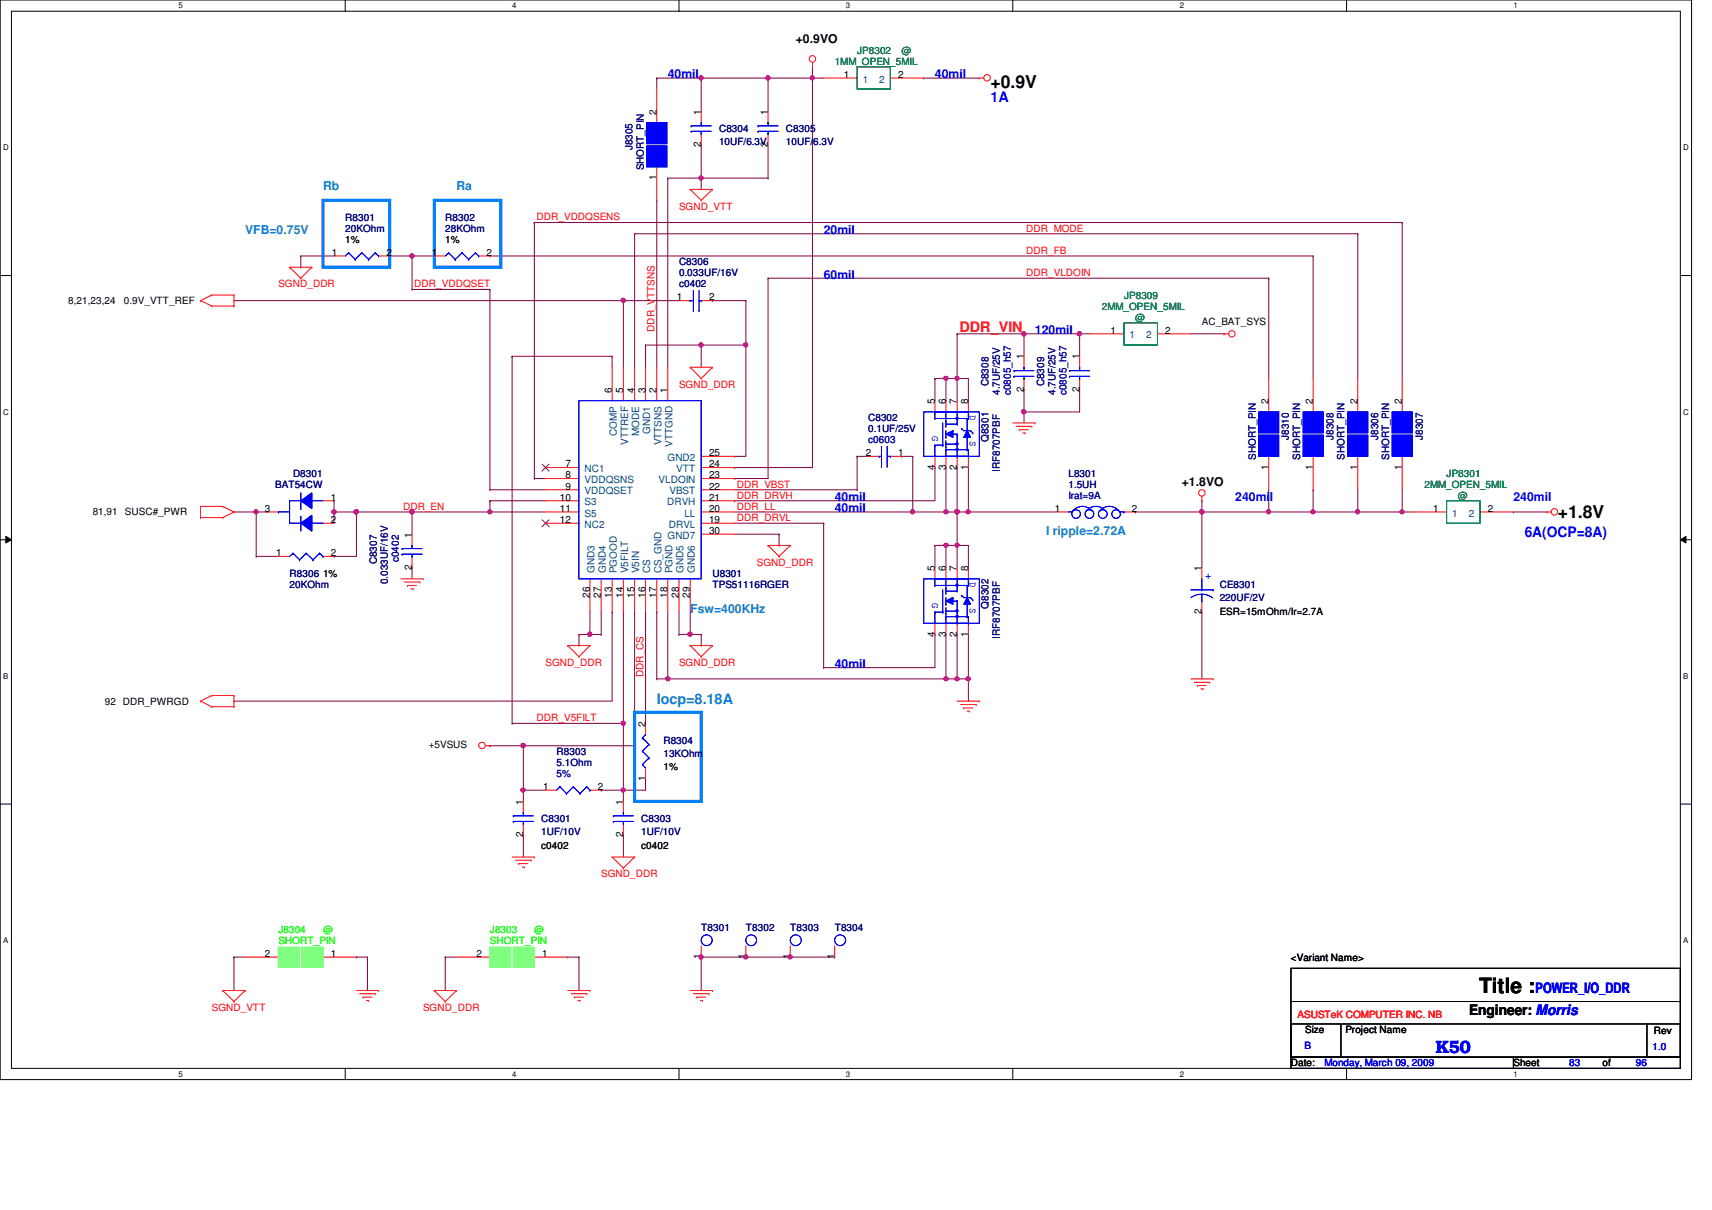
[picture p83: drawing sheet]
<svg xmlns="http://www.w3.org/2000/svg" width="297mm" height="210mm" viewBox="0 0 297 210" stroke-linecap="round" stroke-linejoin="round" font-family="sans-serif">
<defs><g id="words">
<text font-size="3.6" x="256.6" y="172.3">Title :</text>
<g font-size="3">
<text x="171.9" y="15.2">+0.9V</text>
<text x="270.3" y="89.9">+1.8V</text>
</g>
<text font-size="3" fill="#00f" x="249.1" y="182.8">K50</text>
<g font-size="2.5" fill="#00f">
<text x="171.9" y="17.8">1A</text>
<text x="264.5" y="93.1">6A(OCP=8A)</text>
<text x="266.4" y="172.2">POWER_I/O_DDR</text>
</g>
<text font-size="2.5" fill="#f00" x="166.5" y="57.5">DDR_VIN</text>
<text font-size="2.5" fill="#0080c0" x="114" y="122">Iocp=8.18A</text>
<text font-size="2.5" x="254.9" y="176.1">Engineer: Morris</text>
<g font-size="2.1">
<text x="138.1" y="7.4">+0.9VO</text>
<text x="205.1" y="84.2">+1.8VO</text>
</g>
<g font-size="2.1" fill="#00f">
<text x="115.9" y="13.6">40mil</text>
<text x="162.2" y="13.6">40mil</text>
<text x="142.9" y="40.6">20mil</text>
<text x="142.9" y="48.3">60mil</text>
<text x="179.6" y="58">120mil</text>
<text x="144.8" y="87">40mil</text>
<text x="144.8" y="88.9">40mil</text>
<text x="214.3" y="87">240mil</text>
<text x="262.6" y="87">240mil</text>
<text x="144.8" y="115.9">40mil</text>
</g>
<g font-size="2.1" fill="#0080c0">
<text x="56" y="32.9">Rb</text>
<text x="79.2" y="32.9">Ra</text>
<text x="42.5" y="40.6">VFB=0.75V</text>
<text x="181.5" y="92.8">I ripple=2.72A</text>
<text x="119.8" y="106.3">Fsw=400KHz</text>
</g>
<g font-size="1.7" fill="#008000">
<text x="144.8" y="11.3">1MM_OPEN_5MIL</text>
<text x="148.7" y="9.4">JP8302</text>
<text x="156.4" y="9.4">@</text>
<text x="191.2" y="53.8">2MM_OPEN_5MIL</text>
<text x="195" y="51.8">JP8309</text>
<text x="197" y="55.7">@</text>
<text x="251" y="82.7">JP8301</text>
<text x="247.1" y="84.6">2MM_OPEN_5MIL</text>
<text x="252.9" y="86.6">@</text>
</g>
<g font-size="1.7">
<text x="146.4" y="13.5">1</text>
<text x="155.8" y="13.5">2</text>
<text x="113.9" y="19.9" transform="rotate(-90 113.9 19.9)">2</text>
<text x="121.6" y="19.9" transform="rotate(-90 121.6 19.9)">1</text>
<text x="133.2" y="19.9" transform="rotate(-90 133.2 19.9)">1</text>
<text x="121.6" y="25.5" transform="rotate(-90 121.6 25.5)">2</text>
<text x="133.2" y="25.5" transform="rotate(-90 133.2 25.5)">2</text>
<text x="113.9" y="31.3" transform="rotate(-90 113.9 31.3)">1</text>
<text x="57.6" y="44.4">1</text>
<text x="59.9" y="42.2">1%</text>
<text x="67.1" y="44.4">2</text>
<text x="74.9" y="44.4">1</text>
<text x="77.3" y="42.2">1%</text>
<text x="84.4" y="44.4">2</text>
<text x="11.8" y="52.8">8,21,23,24</text>
<text x="21.5" y="52.8">0.9V_VTT_REF</text>
<text x="117.4" y="52.1">1</text>
<text x="123" y="52.1">2</text>
<text x="192.7" y="57.9">1</text>
<text x="202.2" y="57.9">2</text>
<text x="208.5" y="56.4">AC_BAT_SYS</text>
<text x="177.6" y="62.4" transform="rotate(-90 177.6 62.4)">1</text>
<text x="187.3" y="62.4" transform="rotate(-90 187.3 62.4)">1</text>
<text x="106.2" y="68.2" transform="rotate(-90 106.2 68.2)">6</text>
<text x="108.1" y="68.2" transform="rotate(-90 108.1 68.2)">5</text>
<text x="110.1" y="68.2" transform="rotate(-90 110.1 68.2)">4</text>
<text x="112" y="68.2" transform="rotate(-90 112 68.2)">3</text>
<text x="113.9" y="68.2" transform="rotate(-90 113.9 68.2)">2</text>
<text x="115.8" y="68.2" transform="rotate(-90 115.8 68.2)">1</text>
<text x="162.2" y="70.1" transform="rotate(-90 162.2 70.1)">5</text>
<text x="164.1" y="70.1" transform="rotate(-90 164.1 70.1)">6</text>
<text x="166" y="70.1" transform="rotate(-90 166 70.1)">7</text>
<text x="168" y="70.1" transform="rotate(-90 168 70.1)">8</text>
<text x="177.6" y="68" transform="rotate(-90 177.6 68)">2</text>
<text x="187.3" y="68" transform="rotate(-90 187.3 68)">2</text>
<text x="220.1" y="70.1" transform="rotate(-90 220.1 70.1)">2</text>
<text x="227.8" y="70.1" transform="rotate(-90 227.8 70.1)">2</text>
<text x="235.5" y="70.1" transform="rotate(-90 235.5 70.1)">2</text>
<text x="243.2" y="70.1" transform="rotate(-90 243.2 70.1)">2</text>
<text x="98.1" y="81.1">7</text>
<text x="98.1" y="83">8</text>
<text x="123" y="83">23</text>
<text x="123" y="81.1">24</text>
<text x="123" y="79.1">25</text>
<text x="150.2" y="79.1">2</text>
<text x="155.8" y="79.1">1</text>
<text x="162.2" y="81.5" transform="rotate(-90 162.2 81.5)">4</text>
<text x="164.1" y="81.5" transform="rotate(-90 164.1 81.5)">3</text>
<text x="166" y="81.5" transform="rotate(-90 166 81.5)">2</text>
<text x="168" y="81.5" transform="rotate(-90 168 81.5)">1</text>
<text x="220.1" y="81.5" transform="rotate(-90 220.1 81.5)">1</text>
<text x="227.8" y="81.5" transform="rotate(-90 227.8 81.5)">1</text>
<text x="235.5" y="81.5" transform="rotate(-90 235.5 81.5)">1</text>
<text x="243.2" y="81.5" transform="rotate(-90 243.2 81.5)">1</text>
<text x="16.1" y="89.3">81,91</text>
<text x="21.7" y="89.3">SUSC#_PWR</text>
<text x="46" y="88.8">3</text>
<text x="57.4" y="86.8">1</text>
<text x="97.2" y="86.8">10</text>
<text x="97.2" y="88.8">11</text>
<text x="98.1" y="84.9">9</text>
<text x="123" y="88.8">20</text>
<text x="123" y="86.8">21</text>
<text x="123" y="84.9">22</text>
<text x="183" y="88.8">1</text>
<text x="196.4" y="88.8">2</text>
<text x="248.7" y="88.8">1</text>
<text x="258.1" y="88.8">2</text>
<text x="57.4" y="90.7">2</text>
<text x="71.5" y="93.3" transform="rotate(-90 71.5 93.3)">1</text>
<text x="97.2" y="90.7">12</text>
<text x="123" y="90.7">19</text>
<text x="123" y="92.6">30</text>
<text x="47.9" y="96.5">1</text>
<text x="56" y="100.1">1%</text>
<text x="57.4" y="96.5">2</text>
<text x="71.5" y="98.8" transform="rotate(-90 71.5 98.8)">2</text>
<text x="162.2" y="99.1" transform="rotate(-90 162.2 99.1)">5</text>
<text x="164.1" y="99.1" transform="rotate(-90 164.1 99.1)">6</text>
<text x="166" y="99.1" transform="rotate(-90 166 99.1)">7</text>
<text x="168" y="99.1" transform="rotate(-90 168 99.1)">8</text>
<text x="208.5" y="99.1" transform="rotate(-90 208.5 99.1)">1</text>
<text x="102.3" y="103.7" transform="rotate(-90 102.3 103.7)">26</text>
<text x="104.3" y="103.7" transform="rotate(-90 104.3 103.7)">27</text>
<text x="106.2" y="103.7" transform="rotate(-90 106.2 103.7)">13</text>
<text x="108.1" y="103.7" transform="rotate(-90 108.1 103.7)">14</text>
<text x="110.1" y="103.7" transform="rotate(-90 110.1 103.7)">15</text>
<text x="112" y="103.7" transform="rotate(-90 112 103.7)">16</text>
<text x="113.9" y="103.7" transform="rotate(-90 113.9 103.7)">17</text>
<text x="115.8" y="103.7" transform="rotate(-90 115.8 103.7)">18</text>
<text x="117.8" y="103.7" transform="rotate(-90 117.8 103.7)">28</text>
<text x="119.7" y="103.7" transform="rotate(-90 119.7 103.7)">29</text>
<text x="208.5" y="106.6" transform="rotate(-90 208.5 106.6)">2</text>
<text x="211.6" y="106.6">ESR=15mOhm/Ir=2.7A</text>
<text x="162.2" y="110.4" transform="rotate(-90 162.2 110.4)">4</text>
<text x="164.1" y="110.4" transform="rotate(-90 164.1 110.4)">3</text>
<text x="166" y="110.4" transform="rotate(-90 166 110.4)">2</text>
<text x="168" y="110.4" transform="rotate(-90 168 110.4)">1</text>
<text x="18.2" y="122.3">92 DDR_PWRGD</text>
<text x="74.4" y="129.8">+5VSUS</text>
<text x="112" y="126.1" transform="rotate(-90 112 126.1)">2</text>
<text x="94.2" y="137">1</text>
<text x="103.7" y="137">2</text>
<text x="112" y="135.6" transform="rotate(-90 112 135.6)">1</text>
<text x="115.1" y="133.6">1%</text>
<text x="90.8" y="139.6" transform="rotate(-90 90.8 139.6)">1</text>
<text x="108.1" y="139.6" transform="rotate(-90 108.1 139.6)">1</text>
<text x="90.8" y="145.2" transform="rotate(-90 90.8 145.2)">2</text>
<text x="93.9" y="147.2">c0402</text>
<text x="108.1" y="145.2" transform="rotate(-90 108.1 145.2)">2</text>
<text x="111.2" y="147.2">c0402</text>
<text x="46" y="166">2</text>
<text x="57.4" y="166">1</text>
<text x="82.7" y="166">2</text>
<text x="94.1" y="166">1</text>
<text x="121.6" y="166.4" transform="rotate(-90 121.6 166.4)">1</text>
<text x="129.4" y="166.4" transform="rotate(-90 129.4 166.4)">1</text>
<text x="137.1" y="166.4" transform="rotate(-90 137.1 166.4)">1</text>
<text x="144.8" y="166.4" transform="rotate(-90 144.8 166.4)">1</text>
<text x="224" y="166.7">&lt;Variant Name&gt;</text>
<text x="226.5" y="179.2">Size</text>
<text x="233.4" y="179.2">Project Name</text>
<text x="286.9" y="179.4">Rev</text>
<text x="224" y="185">Date:</text>
<text x="262.6" y="185">Sheet</text>
<text x="278" y="185">of</text>
</g>
<g font-size="1.7" fill="#004080">
<text x="149.7" y="14.4">1</text>
<text x="152.5" y="14.4">2</text>
<text x="196" y="58.7">1</text>
<text x="198.9" y="58.7">2</text>
<text x="107" y="75.6" transform="rotate(-90 107 75.6)">COMP</text>
<text x="109" y="77.2" transform="rotate(-90 109 77.2)">VTTREF</text>
<text x="110.9" y="75.6" transform="rotate(-90 110.9 75.6)">MODE</text>
<text x="112.8" y="75.3" transform="rotate(-90 112.8 75.3)">GND1</text>
<text x="114.8" y="77.3" transform="rotate(-90 114.8 77.3)">VTTSNS</text>
<text x="116.7" y="77.6" transform="rotate(-90 116.7 77.6)">VTTGND</text>
<text x="101.4" y="81.9">NC1</text>
<text x="101.4" y="83.8">VDDQSNS</text>
<text x="114.3" y="83.8">VLDOIN</text>
<text x="115.8" y="80">GND2</text>
<text x="117.3" y="81.9">VTT</text>
<text x="101.4" y="85.8">VDDQSET</text>
<text x="101.4" y="87.7">S3</text>
<text x="101.4" y="89.6">S5</text>
<text x="115.7" y="87.7">DRVH</text>
<text x="116.2" y="85.8">VBST</text>
<text x="118.7" y="89.6">LL</text>
<text x="252" y="89.6">1</text>
<text x="254.8" y="89.6">2</text>
<text x="101.4" y="91.6">NC2</text>
<text x="115.8" y="93.5">GND7</text>
<text x="116" y="91.6">DRVL</text>
<text x="103.2" y="99.4" transform="rotate(-90 103.2 99.4)">GND3</text>
<text x="105.1" y="99.4" transform="rotate(-90 105.1 99.4)">GND4</text>
<text x="107" y="99.4" transform="rotate(-90 107 99.4)">PGOOD</text>
<text x="109" y="99.4" transform="rotate(-90 109 99.4)">V5FILT</text>
<text x="110.9" y="99.4" transform="rotate(-90 110.9 99.4)">V5IN</text>
<text x="112.8" y="99.4" transform="rotate(-90 112.8 99.4)">CS</text>
<text x="114.8" y="99.4" transform="rotate(-90 114.8 99.4)">CS_GND</text>
<text x="116.7" y="99.4" transform="rotate(-90 116.7 99.4)">PGND</text>
<text x="118.6" y="99.4" transform="rotate(-90 118.6 99.4)">GND5</text>
<text x="120.6" y="99.4" transform="rotate(-90 120.6 99.4)">GND6</text>
</g>
<g font-size="1.7" fill="#000080">
<text x="124.8" y="22.9">C8304</text>
<text x="136.4" y="22.9">C8305</text>
<text x="109.8" y="26.1" transform="rotate(-90 109.8 26.1)">J8305</text>
<text x="111.7" y="29.5" transform="rotate(-90 111.7 29.5)">SHORT_PIN</text>
<text x="124.8" y="25.2">10UF/6.3V</text>
<text x="136.4" y="25.2">10UF/6.3V</text>
<text x="59.9" y="38.3">R8301</text>
<text x="59.9" y="40.2">20KOhm</text>
<text x="77.3" y="38.3">R8302</text>
<text x="77.3" y="40.2">28KOhm</text>
<text x="117.8" y="46">C8306</text>
<text x="117.8" y="48">0.033UF/16V</text>
<text x="117.8" y="49.9">c0402</text>
<text x="171.5" y="67" transform="rotate(-90 171.5 67)">C8308</text>
<text x="173.5" y="68.5" transform="rotate(-90 173.5 68.5)">4.7UF/25V</text>
<text x="181.2" y="67" transform="rotate(-90 181.2 67)">C8309</text>
<text x="183.1" y="68.5" transform="rotate(-90 183.1 68.5)">4.7UF/25V</text>
<text x="150.6" y="73.1">C8302</text>
<text x="150.6" y="75">0.1UF/25V</text>
<text x="171.5" y="76.7" transform="rotate(-90 171.5 76.7)">Q8301</text>
<text x="223.6" y="76.3" transform="rotate(-90 223.6 76.3)">J8310</text>
<text x="231.4" y="76.3" transform="rotate(-90 231.4 76.3)">J8308</text>
<text x="239.1" y="76.3" transform="rotate(-90 239.1 76.3)">J8306</text>
<text x="246.8" y="76.3" transform="rotate(-90 246.8 76.3)">J8307</text>
<text x="50.8" y="82.7">D8301</text>
<text x="173.5" y="81.9" transform="rotate(-90 173.5 81.9)">IRF8707PBF</text>
<text x="185.4" y="82.7">L8301</text>
<text x="217.9" y="79.8" transform="rotate(-90 217.9 79.8)">SHORT_PIN</text>
<text x="225.6" y="79.8" transform="rotate(-90 225.6 79.8)">SHORT_PIN</text>
<text x="233.3" y="79.8" transform="rotate(-90 233.3 79.8)">SHORT_PIN</text>
<text x="241" y="79.8" transform="rotate(-90 241 79.8)">SHORT_PIN</text>
<text x="47.7" y="84.6">BAT54CW</text>
<text x="185.4" y="84.6">1.5UH</text>
<text x="50.2" y="100.1">R8306</text>
<text x="65.4" y="97.9" transform="rotate(-90 65.4 97.9)">C8307</text>
<text x="67.3" y="101.3" transform="rotate(-90 67.3 101.3)">0.033UF/16V</text>
<text x="123.6" y="100.1">U8301</text>
<text x="50.2" y="102">20KOhm</text>
<text x="123.6" y="102">TPS51116RGER</text>
<text x="171.5" y="105.6" transform="rotate(-90 171.5 105.6)">Q8302</text>
<text x="211.6" y="102">CE8301</text>
<text x="211.6" y="104.3">220UF/2V</text>
<text x="173.5" y="110.8" transform="rotate(-90 173.5 110.8)">IRF8707PBF</text>
<text x="96.6" y="131">R8303</text>
<text x="115.1" y="129">R8304</text>
<text x="115.1" y="131.4">13KOhm</text>
<text x="96.6" y="132.9">5.1Ohm</text>
<text x="93.9" y="142.5">C8301</text>
<text x="111.2" y="142.5">C8303</text>
<text x="93.9" y="144.9">1UF/10V</text>
<text x="111.2" y="144.9">1UF/10V</text>
<text x="121.7" y="161.5">T8301</text>
<text x="129.4" y="161.5">T8302</text>
<text x="137.1" y="161.5">T8303</text>
<text x="144.8" y="161.5">T8304</text>
</g>
<g font-size="1.7" fill="#f00">
<text x="93.1" y="38.2">DDR_VDDQSENS</text>
<text x="117.8" y="36.4">SGND_VTT</text>
<text x="178.1" y="40.2">DDR_MODE</text>
<text x="178.1" y="47.9">DDR_VLDOIN</text>
<text x="178.1" y="44">DDR_FB</text>
<text x="48.3" y="49.9">SGND_DDR</text>
<text x="71.9" y="49.8">DDR_VDDQSET</text>
<text x="113.6" y="57.5" transform="rotate(-90 113.6 57.5)">DDR_VTTSNS</text>
<text x="117.8" y="67.3">SGND_DDR</text>
<text x="69.9" y="88.4">DDR_EN</text>
<text x="127.8" y="86.5">DDR_DRVH</text>
<text x="127.8" y="84.6">DDR_VBST</text>
<text x="127.8" y="88.4">DDR_LL</text>
<text x="127.8" y="90.4">DDR_DRVL</text>
<text x="131.3" y="98.1">SGND_DDR</text>
<text x="94.7" y="115.5">SGND_DDR</text>
<text x="111.6" y="117.4" transform="rotate(-90 111.6 117.4)">DDR_CS</text>
<text x="117.8" y="115.5">SGND_DDR</text>
<text x="93.1" y="125.1">DDR_V5FILT</text>
<text x="104.3" y="152.2">SGND_DDR</text>
<text x="36.7" y="175.3">SGND_VTT</text>
<text x="73.4" y="175.3">SGND_DDR</text>
<text x="225.1" y="176.5">ASUSTeK COMPUTER INC. NB</text>
</g>
<g font-size="1.7" fill="#0000a0">
<text x="175.4" y="68.5" transform="rotate(-90 175.4 68.5)">c0805_h57</text>
<text x="185" y="68.5" transform="rotate(-90 185 68.5)">c0805_h57</text>
<text x="150.6" y="76.9">c0603</text>
<text x="185.4" y="86.6">Irat=9A</text>
<text x="69.2" y="97.5" transform="rotate(-90 69.2 97.5)">c0402</text>
<text x="96.6" y="134.8">5%</text>
</g>
<g font-size="1.7" fill="#00f">
<text x="161.7" y="75.7" transform="rotate(90 161.7 75.7)">G</text>
<text x="168.3" y="72" transform="rotate(90 168.3 72)">D</text>
<text x="168.3" y="76.5" transform="rotate(90 168.3 76.5)">S</text>
<text x="168.3" y="101" transform="rotate(90 168.3 101)">D</text>
<text x="209.1" y="100.5">+</text>
<text x="161.7" y="104.6" transform="rotate(90 161.7 104.6)">G</text>
<text x="168.3" y="105.4" transform="rotate(90 168.3 105.4)">S</text>
<text x="226.3" y="181.9">B</text>
<text x="229.8" y="185">Monday, March 09, 2009</text>
<text x="272.2" y="185">83</text>
<text x="283.8" y="185">96</text>
<text x="286.7" y="182.1">1.0</text>
</g>
<g font-size="1.7" fill="#0f0">
<text x="48.3" y="161.8">J8304</text>
<text x="56" y="161.8">@</text>
<text x="85" y="161.8">J8303</text>
<text x="92.7" y="161.8">@</text>
<text x="48.3" y="163.8">SHORT_PIN</text>
<text x="85" y="163.8">SHORT_PIN</text>
</g>
<g font-size="1.4">
<text x="30.9" y="1.4">5</text>
<text x="88.9" y="1.4">4</text>
<text x="146.8" y="1.4">3</text>
<text x="204.7" y="1.4">2</text>
<text x="262.6" y="1.4">1</text>
<text x=".5" y="26.1">D</text>
<text x="292.1" y="26.1">D</text>
<text x=".5" y="71.9">C</text>
<text x="292.1" y="71.9">C</text>
<text x=".5" y="117.8">B</text>
<text x="292.1" y="117.8">B</text>
<text x=".5" y="163.6">A</text>
<text x="292.1" y="163.6">A</text>
<text x="30.9" y="186.8">5</text>
<text x="88.9" y="186.8">4</text>
<text x="146.8" y="186.8">3</text>
<text x="204.7" y="186.8">2</text>
<text x="262.6" y="186.8">1</text>
</g>
</g></defs>
<path d="M0 0h293.5v187.3h-293.5zM2 1.9h289.5v183.4h-289.5z" fill="none" stroke="#000" stroke-width=".17"/>
<g fill="#fff">
<path d="M30.9 .2h.8v1.5h-.8z"/>
<path d="M30.9 185.5h.8v1.6h-.8z"/>
</g>
<path d="M59.9 0v1.9M59.9 185.3v2" fill="none" stroke="#000" stroke-width=".17"/>
<g fill="#fff">
<path d="M88.9 .2h.7v1.5h-.7z"/>
<path d="M88.9 185.5h.7v1.6h-.7z"/>
</g>
<path d="M117.8 0v1.9M117.8 185.3v2" fill="none" stroke="#000" stroke-width=".17"/>
<g fill="#fff">
<path d="M146.8 .2h.7v1.5h-.7z"/>
<path d="M146.8 185.5h.7v1.6h-.7z"/>
</g>
<path d="M175.7 0v1.9M175.7 185.3v2" fill="none" stroke="#000" stroke-width=".17"/>
<g fill="#fff">
<path d="M204.7 .2h.7v1.5h-.7z"/>
<path d="M204.7 185.5h.7v1.6h-.7z"/>
</g>
<path d="M233.6 0v1.9M233.6 185.3v2" fill="none" stroke="#000" stroke-width=".17"/>
<g fill="#fff">
<path d="M262.6 .2h.8v1.5h-.8z"/>
<path d="M262.6 185.5h.8v1.6h-.8z"/>
<path d="M.5 24.8h1v1.6h-1z"/>
<path d="M292.1 24.8h.9v1.6h-.9z"/>
<path d="M.5 70.7h1v1.5h-1z"/>
<path d="M292.1 70.7h.9v1.5h-.9z"/>
</g>
<path d="M0 47.8h2M291.5 47.8h2" fill="none" stroke="#000" stroke-width=".17"/>
<g fill="#fff">
<path d="M.5 116.5h.9v1.6h-.9z"/>
<path d="M292.1 116.5h.8v1.6h-.8z"/>
</g>
<path d="M0 93.6h2M1 93l1 .6-1 .6zM291.5 93.6l1-.6v1.2zM291.5 93.6h2" fill="none" stroke="#000" stroke-width=".17"/>
<path d="M1 93l1 .6-1 .6zM291.5 93.6l1-.6v1.2z" fill="#000"/>
<g fill="#fff">
<path d="M.5 162.4h.9v1.5h-.9z"/>
<path d="M292.1 162.4h.8v1.5h-.8z"/>
</g>
<path d="M0 139.5h2M291.5 139.5h2" fill="none" stroke="#000" stroke-width=".17"/>
<path d="M71.5 88.8h.1M85 86.9h.1M85 86.9h9.7M85 86.9v1.9h-13.5" fill="none" stroke="#800040" stroke-width=".17"/>
<circle cx="71.5" cy="88.8" r=".37" fill="#f0f"/>
<circle cx="71.5" cy="88.8" r=".37" fill="none" stroke="#f0f" stroke-width=".17"/>
<path d="M112 59.9v3.8M112 63.7h.1M164.1 117.8h.1M166.1 110.1h.1M166.1 110.1v7.7h-2" fill="none" stroke="#800040" stroke-width=".17"/>
<circle cx="164.1" cy="117.7" r=".37" fill="#f0f"/>
<circle cx="164.1" cy="117.7" r=".37" fill="none" stroke="#f0f" stroke-width=".17"/>
<path d="M235.6 88.8h.1M235.6 85v3.8" fill="none" stroke="#800040" stroke-width=".17"/>
<circle cx="235.5" cy="88.8" r=".37" fill="#f0f"/>
<circle cx="235.5" cy="88.8" r=".37" fill="none" stroke="#f0f" stroke-width=".17"/>
<g fill="none" stroke="#800040" stroke-width=".17">
<path d="M141 13.5h.1M141 13.5h1.9M110.1 40.6h.1M110.1 40.6h125.5M110.1 40.6v23.1M235.6 40.6h.1M235.6 40.6v25.1M127.5 90.8h15.4M142.9 90.8h.1M142.9 90.8v25M227.8 88.8h.1M227.8 88.8h7.8"/>
<path d="M119.8 110.1h.1M119.8 106.2v3.9M168 117.8h.1M168 117.8v3.8"/>
</g>
<circle cx="119.7" cy="110" r=".38" fill="#f0f"/>
<circle cx="119.7" cy="110" r=".38" fill="none" stroke="#f0f" stroke-width=".17"/>
<path d="M166.1 94.6h.1M166.1 94.6v3.9M119.8 110.1h1.9M121.7 110.1h.1" fill="none" stroke="#800040" stroke-width=".17"/>
<circle cx="166" cy="94.6" r=".37" fill="#f0f"/>
<circle cx="166" cy="94.6" r=".37" fill="none" stroke="#f0f" stroke-width=".17"/>
<path d="M115.9 30.9h5.8M121.7 30.9h.1M117.8 110.1h.1M117.8 106.2v3.9M142.9 115.8h.1M162.2 110.1h.1M162.2 110.1v5.7h-19.3" fill="none" stroke="#800040" stroke-width=".17"/>
<circle cx="121.6" cy="30.9" r=".37" fill="#f0f"/>
<circle cx="121.6" cy="30.9" r=".37" fill="none" stroke="#f0f" stroke-width=".17"/>
<g fill="none" stroke="#800040" stroke-width=".17">
<path d="M121.7 25.1h.1M121.7 25.1v5.8M52.2 44.4h.1M52.2 46.4h.1M52.2 44.4h5.8M52.2 44.4v2M67.6 44.4h3.9M71.5 44.4h.1M71.5 50.2h.1M71.5 50.2h13.5M85 50.2h.1M85 50.2v34.8"/>
<path d="M108.2 52.2h.1M108.2 52.2h9.6M123.6 52.2h.1M123.6 52.2h5.8M129.4 52.2h.1M129.4 52.2v7.7M166.1 65.7h.1M166.1 65.7v3.8M100.5 112h.1M100.5 110.1v1.9"/>
</g>
<circle cx="166" cy="65.6" r=".37" fill="#f0f"/>
<circle cx="166" cy="65.6" r=".37" fill="none" stroke="#f0f" stroke-width=".17"/>
<path d="M71.5 44.4h.1M71.5 44.4v5.8M127.5 92.7h7.7M135.2 92.7h.1M135.2 94.6h.1M135.2 92.7v1.9" fill="none" stroke="#800040" stroke-width=".17"/>
<circle cx="71.5" cy="44.4" r=".37" fill="#f0f"/>
<circle cx="71.5" cy="44.4" r=".37" fill="none" stroke="#f0f" stroke-width=".17"/>
<path d="M71.5 44.4h3.8M75.3 44.4h.1M158.4 79.2h.1M158.4 79.2v9.6M164.1 81.1h.1M164.1 81.1v7.7" fill="none" stroke="#800040" stroke-width=".17"/>
<circle cx="164.1" cy="88.8" r=".37" fill="#f0f"/>
<circle cx="164.1" cy="88.8" r=".37" fill="none" stroke="#f0f" stroke-width=".17"/>
<path d="M121.7 13.5h.1M121.7 13.5v5.8M114 117.8h.1M114 117.8h1.9M115.9 117.8h.1M115.9 106.2v11.6M117.8 110.1h2M119.8 110.1h.1M121.7 112h.1M121.7 110.1v1.9" fill="none" stroke="#800040" stroke-width=".17"/>
<circle cx="121.6" cy="13.5" r=".38" fill="#f0f"/>
<circle cx="121.6" cy="13.5" r=".38" fill="none" stroke="#f0f" stroke-width=".17"/>
<path d="M114 13.5h.1M114 13.5h7.7M133.3 48.3h86.8M220.1 48.3h.1M166.1 81.1h.1M166.1 81.1v7.7M227.8 85h.1M227.8 85v3.8" fill="none" stroke="#800040" stroke-width=".17"/>
<circle cx="227.8" cy="88.8" r=".37" fill="#f0f"/>
<circle cx="227.8" cy="88.8" r=".37" fill="none" stroke="#f0f" stroke-width=".17"/>
<path d="M108.2 106.2v19.3M90.8 137.1h.1M90.8 137.1h3.9M104.3 137.1h.1M104.3 137.1h3.9M108.2 125.5h.1" fill="none" stroke="#800040" stroke-width=".17"/>
<circle cx="108.1" cy="125.5" r=".38" fill="#f0f"/>
<circle cx="108.1" cy="125.5" r=".38" fill="none" stroke="#f0f" stroke-width=".17"/>
<path d="M90.8 137.1h.1M90.8 137.1v1.9" fill="none" stroke="#800040" stroke-width=".17"/>
<circle cx="90.8" cy="137" r=".37" fill="#f0f"/>
<circle cx="90.8" cy="137" r=".37" fill="none" stroke="#f0f" stroke-width=".17"/>
<path d="M133.3 13.5h.1M133.3 13.5h7.7M61.8 88.8h.1M61.8 88.8v7.7" fill="none" stroke="#800040" stroke-width=".17"/>
<circle cx="61.8" cy="88.8" r=".37" fill="#f0f"/>
<circle cx="61.8" cy="88.8" r=".37" fill="none" stroke="#f0f" stroke-width=".17"/>
<path d="M61.8 88.8h.1M61.8 88.8h9.7" fill="none" stroke="#800040" stroke-width=".17"/>
<circle cx="71.5" cy="88.8" r=".37" fill="#f0f"/>
<circle cx="71.5" cy="88.8" r=".37" fill="none" stroke="#f0f" stroke-width=".17"/>
<path d="M44.4 96.5h.1M44.4 88.8h.1M44.4 96.5h3.9M44.4 88.8v7.7" fill="none" stroke="#800040" stroke-width=".17"/>
<circle cx="44.4" cy="88.8" r=".37" fill="#f0f"/>
<circle cx="44.4" cy="88.8" r=".37" fill="none" stroke="#f0f" stroke-width=".17"/>
<g fill="none" stroke="#800040" stroke-width=".17">
<path d="M108.2 52.2h.1M108.2 52.2v11.5M129.4 59.9h.1M129.4 59.9v19.3h-1.9M227.8 44.4h.1M227.8 44.4v21.3M127.5 79.2h.1M40.6 88.8h.1M40.6 88.8h5.8M44.4 88.8h.1M58 96.5h.1M58 96.5h3.8"/>
<path d="M71.5 88.8h.1M71.5 98.5h.1M71.5 88.8v3.9M71.5 98.5v1.9M85 85h.1M85 85h9.7M92.7 83h.1M92.7 83h2M168 81.1h.1M168 81.1v7.7M110.1 106.2h.1M110.1 106.2v23.2h-19.3"/>
<path d="M114 106.2h.1M114 106.2v11.6M40.6 121.6h.1M40.6 121.6h65.6M90.8 129.4h.1M108.2 137.1h.1M108.2 137.1v1.9M108.2 137.1h3.8"/>
</g>
<circle cx="108.1" cy="137" r=".37" fill="#f0f"/>
<circle cx="108.1" cy="137" r=".37" fill="none" stroke="#f0f" stroke-width=".17"/>
<path d="M92.7 38.6h.1M92.7 38.6v44.4M85 88.8h.1M85 88.8h9.7M112 106.2h.1M112 106.2v19.3" fill="none" stroke="#800040" stroke-width=".17"/>
<circle cx="85" cy="88.8" r=".37" fill="#f0f"/>
<circle cx="85" cy="88.8" r=".37" fill="none" stroke="#f0f" stroke-width=".17"/>
<g fill="none" stroke="#800040" stroke-width=".17">
<path d="M115.9 30.9h.1M115.9 30.9v32.8M40.6 52.2h.1M40.6 52.2h67.6M127.5 83h.1M127.5 81.1h.1M127.5 86.9h.1M127.5 83h5.8M127.5 81.1h13.5M127.5 86.9h34.7M112 135.1h.1M112 135.1v2"/>
<path d="M90.8 144.8h.1M90.8 144.8v3.9"/>
</g>
<circle cx="108.1" cy="52.1" r=".38" fill="#f0f"/>
<circle cx="108.1" cy="52.1" r=".38" fill="none" stroke="#f0f" stroke-width=".17"/>
<path d="M141 13.5h.1M141 13.5v67.6" fill="none" stroke="#800040" stroke-width=".17"/>
<circle cx="140.9" cy="13.5" r=".38" fill="#f0f"/>
<circle cx="140.9" cy="13.5" r=".38" fill="none" stroke="#f0f" stroke-width=".17"/>
<path d="M90.8 129.4h.1M90.8 129.4v7.7" fill="none" stroke="#800040" stroke-width=".17"/>
<circle cx="90.8" cy="129.3" r=".38" fill="#f0f"/>
<circle cx="90.8" cy="129.3" r=".38" fill="none" stroke="#f0f" stroke-width=".17"/>
<path d="M220.1 88.8h.1M220.1 88.8h7.7M243.3 88.8h.1M243.3 88.8h1.9" fill="none" stroke="#800040" stroke-width=".17"/>
<circle cx="220.1" cy="88.8" r=".37" fill="#f0f"/>
<circle cx="220.1" cy="88.8" r=".37" fill="none" stroke="#f0f" stroke-width=".17"/>
<g fill="none" stroke="#800040" stroke-width=".17">
<path d="M141 11.6h.1M141 11.6v1.9M85 44.4h.1M85 44.4h142.8M133.3 48.3h.1M133.3 48.3v34.7M166.1 57.9h.1M166.1 57.9h11.6M177.7 57.9h.1M177.7 57.9v3.9M106.2 61.8h.1M106.2 61.8v1.9"/>
<path d="M177.7 71.5h.1M177.7 71.5v1.9M208.5 88.8h.1M208.5 88.8v9.7M208.5 106.2h.1M208.5 106.2v11.6M108.2 144.8h.1M108.2 144.8v3.9"/>
</g>
<circle cx="208.5" cy="88.8" r=".37" fill="#f0f"/>
<circle cx="208.5" cy="88.8" r=".37" fill="none" stroke="#f0f" stroke-width=".17"/>
<path d="M160.3 13.5h.1M160.3 13.5h9.6M121.7 30.9h.1M121.7 30.9v2M166.1 88.8h.1M166.1 88.8h1.9M262.6 88.8h.1M262.6 88.8h5.8M106.2 106.2h.1M106.2 106.2v15.4" fill="none" stroke="#800040" stroke-width=".17"/>
<circle cx="166" cy="88.8" r=".37" fill="#f0f"/>
<circle cx="166" cy="88.8" r=".37" fill="none" stroke="#f0f" stroke-width=".17"/>
<path d="M164.1 88.8h.1M164.1 88.8h2" fill="none" stroke="#800040" stroke-width=".17"/>
<circle cx="166" cy="88.8" r=".37" fill="#f0f"/>
<circle cx="166" cy="88.8" r=".37" fill="none" stroke="#f0f" stroke-width=".17"/>
<path d="M243.3 88.8h.1M243.3 85v3.8" fill="none" stroke="#800040" stroke-width=".17"/>
<circle cx="243.3" cy="88.8" r=".37" fill="#f0f"/>
<circle cx="243.3" cy="88.8" r=".37" fill="none" stroke="#f0f" stroke-width=".17"/>
<g fill="none" stroke="#800040" stroke-width=".17">
<path d="M92.7 38.6h.1M92.7 38.6h150.6M243.3 38.6h.1M243.3 38.6v27.1M112 59.9h.1M112 59.9h9.7M121.7 59.9h.1M121.7 59.9v3.8M187.3 57.9h.1M187.3 57.9h1.9M88.9 61.8h.1M88.9 61.8h17.3"/>
<path d="M197 88.8h.1M208.5 86.9h.1M208.5 86.9v1.9h-11.5M235.6 88.8h.1M235.6 88.8h7.7M104.3 110.1h.1M104.3 106.2v3.9"/>
</g>
<circle cx="208.5" cy="88.8" r=".37" fill="#f0f"/>
<circle cx="208.5" cy="88.8" r=".37" fill="none" stroke="#f0f" stroke-width=".17"/>
<path d="M88.9 61.8h.1M88.9 61.8v63.7M148.7 79.2h.1M148.7 79.2v5.8M127.5 85h21.2M148.7 85h.1M166.1 117.8h.1M166.1 117.8h1.9M88.9 125.5h.1M88.9 125.5h19.3v11.6M108.2 137.1h.1" fill="none" stroke="#800040" stroke-width=".17"/>
<circle cx="168" cy="117.7" r=".37" fill="#f0f"/>
<circle cx="168" cy="117.7" r=".37" fill="none" stroke="#f0f" stroke-width=".17"/>
<circle cx="166" cy="117.7" r=".37" fill="#f0f"/>
<circle cx="166" cy="117.7" r=".37" fill="none" stroke="#f0f" stroke-width=".17"/>
<path d="M114 13.5h.1M114 13.5v2M114 34.8h.1M114 34.8v28.9M148.7 79.2h.1M148.7 79.2h1.9M168 88.8h.1M168 88.8h15.4M168 110.1h.1M168 110.1v7.7" fill="none" stroke="#800040" stroke-width=".17"/>
<circle cx="168" cy="88.8" r=".37" fill="#f0f"/>
<circle cx="168" cy="88.8" r=".37" fill="none" stroke="#f0f" stroke-width=".17"/>
<path d="M177.7 57.9h.1M177.7 57.9h9.6M187.3 57.9h.1M187.3 57.9v3.9M85 129.4h.1M85 129.4h5.8" fill="none" stroke="#800040" stroke-width=".17"/>
<circle cx="187.3" cy="57.9" r=".38" fill="#f0f"/>
<circle cx="187.3" cy="57.9" r=".38" fill="none" stroke="#f0f" stroke-width=".17"/>
<circle cx="177.6" cy="57.9" r=".38" fill="#f0f"/>
<circle cx="177.6" cy="57.9" r=".38" fill="none" stroke="#f0f" stroke-width=".17"/>
<path d="M127.5 88.8h30.9M158.4 88.8h.1" fill="none" stroke="#800040" stroke-width=".17"/>
<circle cx="158.3" cy="88.8" r=".37" fill="#f0f"/>
<circle cx="158.3" cy="88.8" r=".37" fill="none" stroke="#f0f" stroke-width=".17"/>
<path d="M177.7 71.5h.1M187.3 67.6h.1M187.3 67.6v3.9h-9.6M158.4 88.8h.1M158.4 88.8h5.7M100.5 110.1h.1M100.5 110.1h1.9M102.4 110.1h.1M102.4 106.2v3.9" fill="none" stroke="#800040" stroke-width=".17"/>
<circle cx="177.6" cy="71.4" r=".38" fill="#f0f"/>
<circle cx="177.6" cy="71.4" r=".38" fill="none" stroke="#f0f" stroke-width=".17"/>
<path d="M206.6 57.9h5.8M212.4 57.9h.1M177.7 67.6h.1M177.7 67.6v3.9M162.2 81.1h.1M162.2 81.1v5.8M115.9 117.8h.1M115.9 117.8h48.2" fill="none" stroke="#800040" stroke-width=".17"/>
<circle cx="115.9" cy="117.7" r=".37" fill="#f0f"/>
<circle cx="115.9" cy="117.7" r=".37" fill="none" stroke="#f0f" stroke-width=".17"/>
<path d="M102.4 110.1h.1M102.4 110.1h1.9" fill="none" stroke="#800040" stroke-width=".17"/>
<circle cx="102.3" cy="110" r=".38" fill="#f0f"/>
<circle cx="102.3" cy="110" r=".38" fill="none" stroke="#f0f" stroke-width=".17"/>
<path d="M121.7 59.9h.1M121.7 59.9h7.7" fill="none" stroke="#800040" stroke-width=".17"/>
<circle cx="129.4" cy="59.8" r=".37" fill="#f0f"/>
<circle cx="129.4" cy="59.8" r=".37" fill="none" stroke="#f0f" stroke-width=".17"/>
<circle cx="121.6" cy="59.8" r=".37" fill="#f0f"/>
<circle cx="121.6" cy="59.8" r=".37" fill="none" stroke="#f0f" stroke-width=".17"/>
<g fill="none" stroke="#800040" stroke-width=".17">
<path d="M162.2 65.7h.1M162.2 65.7h5.8M164.1 65.7h.1M166.1 65.7h.1M164.1 110.1h.1M164.1 110.1v7.7M40.6 166h.1M40.6 166h1.9M40.6 166v5.8M61.8 166h.1M61.8 166h2M63.8 166h.1"/>
<path d="M63.8 166v5.8M77.3 166h.1M77.3 166h1.9M77.3 166v5.8M98.5 166h.1M98.5 166h2M100.5 166h.1M100.5 166v5.8"/>
</g>
<circle cx="164.1" cy="65.6" r=".37" fill="#f0f"/>
<circle cx="164.1" cy="65.6" r=".37" fill="none" stroke="#f0f" stroke-width=".17"/>
<g fill="none" stroke="#800040" stroke-width=".17">
<path d="M166.1 57.9h.1M166.1 57.9v7.8M162.2 65.7h.1M162.2 65.7v3.8M164.1 69.5h.1M164.1 65.7v3.8M168 69.5h.1M168 65.7v3.8M166.1 94.6h.1M166.1 88.8h.1M166.1 88.8v5.8M166.1 94.6h1.9"/>
<path d="M168 94.6h.1M168 94.6v3.9"/>
</g>
<circle cx="166" cy="88.8" r=".37" fill="#f0f"/>
<circle cx="166" cy="88.8" r=".37" fill="none" stroke="#f0f" stroke-width=".17"/>
<path d="M164.1 94.6h.1M164.1 94.6v3.9" fill="none" stroke="#800040" stroke-width=".17"/>
<circle cx="164.1" cy="94.6" r=".37" fill="#f0f"/>
<circle cx="164.1" cy="94.6" r=".37" fill="none" stroke="#f0f" stroke-width=".17"/>
<g fill="none" stroke="#800040" stroke-width=".17">
<path d="M220.1 48.3h.1M220.1 48.3v17.4M58 88.8h.1M58 88.8h3.8M58 88.8v2M162.2 94.6h.1M162.2 94.6h3.9M162.2 94.6v3.9M164.1 94.6h.1M166.1 94.6h.1M208.5 88.8h.1M208.5 88.8h11.6"/>
<path d="M220.1 88.8h.1M220.1 85v3.8"/>
</g>
<circle cx="61.8" cy="88.8" r=".37" fill="#f0f"/>
<circle cx="61.8" cy="88.8" r=".37" fill="none" stroke="#f0f" stroke-width=".17"/>
<circle cx="58" cy="88.8" r=".37" fill="#f0f"/>
<circle cx="58" cy="88.8" r=".37" fill="none" stroke="#f0f" stroke-width=".17"/>
<path d="M58 86.9h.1M58 86.9v1.9M121.7 166h.1M121.7 166v5.8" fill="none" stroke="#800040" stroke-width=".17"/>
<circle cx="121.6" cy="166" r=".37" fill="#f0f"/>
<circle cx="121.6" cy="166" r=".37" fill="none" stroke="#f0f" stroke-width=".17"/>
<path d="M121.7 166h15.4M129.4 166h.1M137.1 166h.1" fill="none" stroke="#800040" stroke-width=".17"/>
<circle cx="129.4" cy="166" r=".37" fill="#f0f"/>
<circle cx="129.4" cy="166" r=".37" fill="none" stroke="#f0f" stroke-width=".17"/>
<circle cx="137.1" cy="166" r=".37" fill="#f0f"/>
<circle cx="137.1" cy="166" r=".37" fill="none" stroke="#f0f" stroke-width=".17"/>
<path d="M133.3 13.5h.1M133.3 13.5v5.8M156.4 79.2h.1M156.4 79.2h2M137.1 166h7.7M144.8 166h.1" fill="none" stroke="#800040" stroke-width=".17"/>
<circle cx="133.2" cy="13.5" r=".38" fill="#f0f"/>
<circle cx="133.2" cy="13.5" r=".38" fill="none" stroke="#f0f" stroke-width=".17"/>
<path d="M121.7 13.5h.1M121.7 13.5h11.6M121.7 30.9h.1M121.7 30.9h11.6M133.3 30.9h.1M133.3 25.1v5.8" fill="none" stroke="#800040" stroke-width=".17"/>
<g fill="none" stroke="#f00" stroke-width=".17">
<path d="M141 11.6h.1M141 10.8v.8M169.9 13.5h.1M169.9 13.5h.8M119.8 32.9h.1M119.8 32.9h3.8M119.8 32.9l1.9 1.9M121.7 34.8h.1M123.6 32.9h.1M123.6 32.9l-1.9 1.9M34.8 52.2h.1M34.8 52.2l1.9 .9"/>
<path d="M36.7 53.1h.1M36.7 51.2h.1M36.7 53.1h3.9M36.7 51.2h3.9M36.7 51.2l-1.9 1M40.6 53.1h.1M40.6 51.2h.1M40.6 51.2v1.9M50.2 46.4h.1M50.2 46.4h3.9M50.2 46.4l2 1.9M52.2 48.3h.1"/>
<path d="M54.1 46.4h.1M54.1 46.4l-1.9 1.9M212.4 57.9h.1M212.4 57.9h.8M119.8 63.7h.1M119.8 63.7h3.8M119.8 63.7l1.9 2M121.7 65.7h.1M123.6 63.7h.1M123.6 63.7l-1.9 2M175.7 73.4h3.9M176.3 74h2.7"/>
<path d="M176.9 74.5h.1M176.9 74.5h1.5M177.5 75.1h.3M177.8 75.1h.1M179 74h.1M179.6 73.4h.1M220.1 65.7v5.8M220.1 79.2v5.8M34.8 87.8h.1M34.8 89.8h.1M34.8 87.8h3.8M34.8 87.8v2"/>
<path d="M34.8 89.8h3.8M38.6 87.8h.1M38.6 89.8h.1M38.6 87.8l2 1M40.6 88.8h.1M40.6 88.8l-2 1M133.3 94.6h.1M133.3 94.6h3.8M133.3 94.6l1.9 1.9M135.2 96.5h.1M137.1 94.6h.1M137.1 94.6l-1.9 1.9"/>
<path d="M208.5 86.9h.1M208.5 86.1v.8M268.4 88.8h.1M268.4 88.8h.8M69.5 100.4h3.9M70.1 101h2.8M70.7 101.6h.1M70.7 101.6h1.6M71.3 102.2h.4M71.7 102.2h.1M72.9 101h.1M73.4 100.4h.1"/>
<path d="M98.5 112h.1M98.5 112h3.9M98.5 112l2 1.9M100.5 113.9h.1M102.4 112h.1M102.4 112l-1.9 1.9M119.8 112h.1M119.8 112h3.8M119.8 112l1.9 1.9M121.7 113.9h.1M123.6 112h.1M123.6 112l-1.9 1.9"/>
<path d="M206.6 117.8h3.9M207.2 118.4h2.7M207.8 118.9h.1M207.8 118.9h1.5M208.4 119.5h.3M208.7 119.5h.1M209.9 118.4h.1M210.5 117.8h.1M34.8 121.6h.1M34.8 121.6l1.9 1M36.7 120.6h.1M36.7 122.6h.1"/>
<path d="M36.7 120.6l-1.9 1M36.7 120.6h3.9M36.7 122.6h3.9M40.6 120.6h.1M40.6 122.6h.1M40.6 120.6v2M84.2 129.4h.8M85 129.4h.1M112 125.5v1.9M112 133.2v1.9M166.1 121.6h3.8M166.7 122.2h2.7"/>
<path d="M167.2 122.8h.1M167.2 122.8h1.6M167.8 123.4h.4M168.2 123.4h.1M169.4 122.2h.1M169.9 121.6h.1M88.9 148.7h3.8M89.4 149.2h2.8M90 149.8h.1M90 149.8h1.6M90.6 150.4h.4M91 150.4h.1"/>
<path d="M92.2 149.2h.1M92.7 148.7h.1M106.2 148.7h.1M106.2 148.7h3.9M106.2 148.7l2 1.9M108.2 150.6h.1M110.1 148.7h.1M110.1 148.7l-1.9 1.9M38.6 171.8h.1M38.6 171.8h3.9M38.6 171.8l2 1.9M40.6 173.7h.1"/>
<path d="M42.5 171.8h.1M42.5 171.8l-1.9 1.9M61.8 171.8h3.9M62.4 172.4h2.7M63 173h.1M63 173h1.5M63.6 173.6h.4M64 173.6h.1M65.1 172.4h.1M65.7 171.8h.1M75.3 171.8h.1M75.3 171.8h3.9"/>
<path d="M75.3 171.8l2 1.9M77.3 173.7h.1M79.2 171.8h.1M79.2 171.8l-1.9 1.9M98.5 171.8h3.9M99.1 172.4h2.7M99.6 173h.1M99.6 173h1.6M100.2 173.6h.4M100.6 173.6h.1M101.8 172.4h.1M102.4 171.8h.1"/>
<path d="M119.8 171.8h3.8M120.3 172.4h2.7M120.9 173h.1M120.9 173h1.5M121.5 173.6h.4M121.9 173.6h.1M123 172.4h.1M123.6 171.8h.1"/>
<circle cx="141" cy="10.2" r=".56"/>
<circle cx="171.3" cy="13.5" r=".56"/>
<circle cx="213.7" cy="57.9" r=".56"/>
<circle cx="208.5" cy="85.5" r=".56"/>
<circle cx="269.7" cy="88.8" r=".56"/>
<circle cx="83.6" cy="129.3" r=".56"/>
</g>
<path d="M224 168h67.5v15.4h-67.5zM224 177.6h8.7v5.8h-8.7zM224 173.7h67.5M232.9 177.6h52.8M285.7 177.6h5.8v5.8h-5.8zM285.7 177.6h.1M291.5 173.7h.1M224 183.4h38.6v1.9h-38.6zM262.6 183.4h28.9v1.9h-28.9z" fill="none" stroke="#000" stroke-width=".17"/>
<path d="M56 34.8h11.6v11.6h-11.6zM75.3 34.8h11.6v11.6h-11.6zM110.1 123.6h11.6v15.4h-11.6z" fill="none" stroke="#0080ff" stroke-width=".55"/>
<path d="M111.5 128h.1M111.5 132.6h.1M111.5 130.3h.1M111.5 128l1.1 1.2M111.5 132.6l.5 .6M111.5 130.3l1.1 1.2M112 127.4h.1M112 127.4l-.5 .6M112.6 129.2h.1M112.6 131.5h.1M112.6 129.2l-1.1 1.1M112.6 131.5l-1.1 1.1" fill="none" stroke="#00f" stroke-width=".17"/>
<path d="M218.4 75.5h3.5v3.7h-3.5z" fill-rule="evenodd" fill="#00f"/>
<path d="M218.4 75.5h3.5v3.7h-3.5z" fill="none" stroke="#00f" stroke-width=".17"/>
<path d="M218.4 71.5h3.5v3.6h-3.5z" fill-rule="evenodd" fill="#00f"/>
<path d="M218.4 71.5h3.5v3.6h-3.5z" fill="none" stroke="#00f" stroke-width=".17"/>
<path d="M218.4 75.5h3.5v3.7h-3.5z" fill-rule="evenodd" fill="#00f"/>
<path d="M218.4 75.5h3.5v3.7h-3.5z" fill="none" stroke="#00f" stroke-width=".17"/>
<path d="M218.4 71.5h3.5v3.6h-3.5z" fill-rule="evenodd" fill="#00f"/>
<path d="M218.4 71.5h3.5v3.6h-3.5z" fill="none" stroke="#00f" stroke-width=".17"/>
<path d="M114 15.5v5.8M114 29v5.8" fill="none" stroke="#f00" stroke-width=".17"/>
<path d="M112.2 25.3h3.5v3.7h-3.5z" fill-rule="evenodd" fill="#00f"/>
<path d="M112.2 25.3h3.5v3.7h-3.5z" fill="none" stroke="#00f" stroke-width=".17"/>
<path d="M112.2 21.3h3.5v3.6h-3.5z" fill-rule="evenodd" fill="#00f"/>
<path d="M112.2 21.3h3.5v3.6h-3.5z" fill="none" stroke="#00f" stroke-width=".17"/>
<path d="M112.2 25.3h3.5v3.7h-3.5z" fill-rule="evenodd" fill="#00f"/>
<path d="M112.2 25.3h3.5v3.7h-3.5z" fill="none" stroke="#00f" stroke-width=".17"/>
<path d="M112.2 21.3h3.5v3.6h-3.5z" fill-rule="evenodd" fill="#00f"/>
<g fill="none" stroke="#00f" stroke-width=".17">
<path d="M112.2 21.3h3.5v3.6h-3.5z"/>
<circle cx="145.8" cy="163.1" r=".95"/>
</g>
<path d="M235.6 65.7v5.8M235.6 79.2v5.8M144.8 164.1v1.9" fill="none" stroke="#f00" stroke-width=".17"/>
<path d="M233.8 75.5h3.5v3.7h-3.5z" fill-rule="evenodd" fill="#00f"/>
<path d="M233.8 75.5h3.5v3.7h-3.5z" fill="none" stroke="#00f" stroke-width=".17"/>
<path d="M233.8 71.5h3.5v3.6h-3.5z" fill-rule="evenodd" fill="#00f"/>
<path d="M233.8 71.5h3.5v3.6h-3.5z" fill="none" stroke="#00f" stroke-width=".17"/>
<path d="M233.8 75.5h3.5v3.7h-3.5z" fill-rule="evenodd" fill="#00f"/>
<path d="M233.8 75.5h3.5v3.7h-3.5z" fill="none" stroke="#00f" stroke-width=".17"/>
<path d="M233.8 71.5h3.5v3.6h-3.5z" fill-rule="evenodd" fill="#00f"/>
<g fill="none" stroke="#00f" stroke-width=".17">
<path d="M100.5 69.5h21.2v30.9h-21.2zM233.8 71.5h3.5v3.6h-3.5zM162.2 106.2h.1M162.2 106.2h1.4M162.2 106.2v1.9M163.6 106.2h.1M164.1 101.9h.1M164.1 101.9v1.2M164.1 104.3h2M166.1 108.1h.1M166.1 104.3h.1M166.1 101.6h.1"/>
<path d="M166.1 106v2.1M166.1 101.6h1.7"/>
</g>
<g fill="none" stroke="#f00" stroke-width=".17">
<path d="M106.2 63.7v5.8M108.2 63.7v5.8M110.1 63.7v5.8M112 63.7v5.8M114 63.7v5.8M115.9 63.7v5.8M121.7 79.2h5.8M94.7 81.1h5.8M94.7 83h5.8M94.7 85h5.8M94.7 86.9h5.8M94.7 88.8h5.8"/>
<path d="M94.7 90.8h5.8M121.7 81.1h5.8M121.7 83h5.8M121.7 85h5.8M121.7 86.9h5.8M121.7 88.8h5.8M121.7 90.8h5.8M121.7 92.7h5.8M162.2 98.5v1.9M164.1 98.5v1.9M166.1 98.5v1.9M168 98.5v1.9"/>
<path d="M102.4 100.4v5.8M104.3 100.4v5.8M106.2 100.4v5.8M108.2 100.4v5.8M110.1 100.4v5.8M112 100.4v5.8M114 100.4v5.8M115.9 100.4v5.8M117.8 100.4v5.8M119.8 100.4v5.8M162.2 108.1v2M164.1 108.1v2"/>
<path d="M166.1 108.1v2M168 108.1v2"/>
</g>
<path d="M94.1 80.5l1.2 1.2M94.1 90.2l1.2 1.2M95.2 80.5l-1.2 1.2M95.2 90.2l-1.2 1.2" fill="none" stroke="#804000" stroke-width=".17"/>
<path d="M164.1 104.3l1.2-.6v1.1z" fill-rule="evenodd" fill="#00f"/>
<g fill="none" stroke="#00f" stroke-width=".17">
<path d="M162.2 100.4h5.8M163.6 106.2h.1M163.6 102.3v3.9M164.1 104.3l1.2-.6v1.1zM164.1 106.6h.1M164.1 104.8h.1M164.1 103.7v1.1M164.1 105.4v1.2M164.1 106h2M164.1 108.1h3.9M165.3 103.7h.1M165.3 103.7v1.1"/>
<path d="M166.1 100.4h.1M166.1 106h.1M166.1 100.4v2.1M166.1 107h1.7M167.2 103.7h1.2M167.8 101.6h.1M167.8 107h.1M167.8 101.6v5.4M168 100.4h.1M168 108.1h.1M168.4 103.7h.1"/>
</g>
<path d="M167.8 103.7l.6 1.1h-1.2z" fill-rule="evenodd" fill="#00f"/>
<path d="M164.1 102.5h2M166.1 104.3h.1M166.1 102.5h.1M166.1 104.3v1.7M167.8 103.7l.6 1.1h-1.2z" fill="none" stroke="#00f" stroke-width=".17"/>
<path d="M165.9 106.8h.3v.3h-.3z" fill-rule="evenodd" fill="#00f"/>
<path d="M165.9 106.8h.3v.3h-.3z" fill="none" stroke="#00f" stroke-width=".17"/>
<path d="M165.9 101.4h.3v.3h-.3z" fill-rule="evenodd" fill="#00f"/>
<g fill="none" stroke="#00f" stroke-width=".17">
<path d="M160.3 100.4h9.6v7.7h-9.6zM162.2 101.6h.1M162.2 100.4h.1M162.2 101.6h3.9M162.2 100.4v1.2M164.1 107h.1M164.1 101.6h.1M164.1 107h2M164.1 100.4v1.2M164.1 107v1.1M165.9 101.4h.3v.3h-.3zM167.8 107h.1"/>
<path d="M167.8 107h.2M167.8 101.6h.2M168 107h.1M168 101.6h.1M168 100.4v1.2M168 107v1.1"/>
</g>
<path d="M165.9 105.8h.3v.3h-.3z" fill-rule="evenodd" fill="#00f"/>
<g fill="none" stroke="#00f" stroke-width=".17">
<path d="M162.2 106.2h.1M162.2 106.2h1.4M162.2 106.2v1.9M163.6 106.2h.1M164.1 101.9h.1M164.1 101.9v1.2M164.1 104.3h2M165.9 105.8h.3v.3h-.3zM166.1 108.1h.1M166.1 104.3h.1M166.1 101.6h.1M166.1 106v2.1"/>
<path d="M166.1 101.6h1.7M166.8 103.3h.1M166.8 103.3l.4 .4M168.4 103.7l.4 .4M168.8 104.1h.1"/>
</g>
<path d="M164.1 104.3l1.2-.6v1.1z" fill-rule="evenodd" fill="#00f"/>
<g fill="none" stroke="#00f" stroke-width=".17">
<path d="M162.2 100.4h5.8M163.6 106.2h.1M163.6 102.3v3.9M164.1 104.3l1.2-.6v1.1zM164.1 106.6h.1M164.1 104.8h.1M164.1 103.7v1.1M164.1 105.4v1.2M164.1 106h2M164.1 108.1h3.9M165.3 103.7h.1M165.3 103.7v1.1"/>
<path d="M166.1 100.4h.1M166.1 106h.1M166.1 100.4v2.1M166.1 107h1.7M167.2 103.7h1.2M167.8 101.6h.1M167.8 107h.1M167.8 101.6v5.4M168 100.4h.1M168 108.1h.1M168.4 103.7h.1"/>
</g>
<path d="M167.8 103.7l.6 1.1h-1.2z" fill-rule="evenodd" fill="#00f"/>
<path d="M164.1 102.5h2M166.1 104.3h.1M166.1 102.5h.1M166.1 104.3v1.7M167.8 103.7l.6 1.1h-1.2z" fill="none" stroke="#00f" stroke-width=".17"/>
<path d="M165.9 106.8h.3v.3h-.3z" fill-rule="evenodd" fill="#00f"/>
<path d="M165.9 106.8h.3v.3h-.3z" fill="none" stroke="#00f" stroke-width=".17"/>
<path d="M165.9 101.4h.3v.3h-.3z" fill-rule="evenodd" fill="#00f"/>
<g fill="none" stroke="#00f" stroke-width=".17">
<path d="M160.3 100.4h9.6v7.7h-9.6zM162.2 101.6h.1M162.2 100.4h.1M162.2 101.6h3.9M162.2 100.4v1.2M164.1 107h.1M164.1 101.6h.1M164.1 107h2M164.1 100.4v1.2M164.1 107v1.1M165.9 101.4h.3v.3h-.3zM167.8 107h.1"/>
<path d="M167.8 107h.2M167.8 101.6h.2M168 107h.1M168 101.6h.1M168 100.4v1.2M168 107v1.1"/>
</g>
<path d="M165.9 105.8h.3v.3h-.3z" fill-rule="evenodd" fill="#00f"/>
<g fill="none" stroke="#00f" stroke-width=".17">
<path d="M162.2 77.2h.1M162.2 77.2h1.4M162.2 77.2v2M163.6 77.2h.1M164.1 73h.1M164.1 73v1.1M164.1 75.3h2M166.1 79.2h.1M166.1 75.3h.1M166.1 72.6h.1M166.1 77v2.2M166.1 72.6h1.7"/>
<path d="M165.9 105.8h.3v.3h-.3zM166.8 103.3h.1M166.8 103.3l.4 .4M168.4 103.7l.4 .4M168.8 104.1h.1"/>
</g>
<path d="M162.2 69.5v2M162.2 79.2v1.9M164.1 69.5v2M164.1 79.2v1.9M166.1 69.5v2M166.1 79.2v1.9M168 69.5v2M168 79.2v1.9" fill="none" stroke="#f00" stroke-width=".17"/>
<path d="M164.1 75.3l1.2-.6v1.2z" fill-rule="evenodd" fill="#00f"/>
<g fill="none" stroke="#00f" stroke-width=".17">
<path d="M162.2 71.5h5.8M163.6 77.2h.1M163.6 73.4v3.8M164.1 75.3l1.2-.6v1.2zM164.1 77.6h.1M164.1 75.9h.1M164.1 74.7v1.2M164.1 76.5v1.1M164.1 77h2M164.1 79.2h3.9M165.3 74.7h.1M165.3 74.7v1.2"/>
<path d="M166.1 71.5h.1M166.1 77h.1M166.1 71.5v2.1M166.1 78h1.7M167.2 74.7h1.2M167.8 72.6h.1M167.8 78h.1M167.8 72.6v5.4M168 71.5h.1M168 79.2h.1M168.4 74.7h.1"/>
</g>
<path d="M167.8 74.7l.6 1.2h-1.2z" fill-rule="evenodd" fill="#00f"/>
<path d="M164.1 73.6h2M166.1 75.3h.1M166.1 73.6h.1M166.1 75.3v1.7M167.8 74.7l.6 1.2h-1.2z" fill="none" stroke="#00f" stroke-width=".17"/>
<path d="M165.9 77.8h.3v.3h-.3z" fill-rule="evenodd" fill="#00f"/>
<path d="M165.9 77.8h.3v.3h-.3z" fill="none" stroke="#00f" stroke-width=".17"/>
<path d="M165.9 72.4h.3v.3h-.3z" fill-rule="evenodd" fill="#00f"/>
<g fill="none" stroke="#00f" stroke-width=".17">
<path d="M160.3 71.5h9.6v7.7h-9.6zM162.2 72.6h.1M162.2 71.5h.1M162.2 72.6h3.9M162.2 71.5v1.1M164.1 78h.1M164.1 72.6h.1M164.1 78h2M164.1 71.5v1.1M164.1 78v1.2M165.9 72.4h.3v.3h-.3zM167.8 78h.1"/>
<path d="M167.8 78h.2M167.8 72.6h.2M168 78h.1M168 72.6h.1M168 71.5v1.1M168 78v1.2"/>
</g>
<path d="M165.9 76.9h.3v.2h-.3z" fill-rule="evenodd" fill="#00f"/>
<g fill="none" stroke="#00f" stroke-width=".17">
<path d="M162.2 77.2h.1M162.2 77.2h1.4M162.2 77.2v2M163.6 77.2h.1M164.1 73h.1M164.1 73v1.1M164.1 75.3h2M165.9 76.9h.3v.2h-.3zM166.1 79.2h.1M166.1 75.3h.1M166.1 72.6h.1M166.1 77v2.2"/>
<path d="M166.1 72.6h1.7M166.8 74.3h.1M166.8 74.3l.4 .4M168.4 74.7l.4 .4M168.8 75.1h.1"/>
</g>
<path d="M164.1 75.3l1.2-.6v1.2z" fill-rule="evenodd" fill="#00f"/>
<g fill="none" stroke="#00f" stroke-width=".17">
<path d="M162.2 71.5h5.8M163.6 77.2h.1M163.6 73.4v3.8M164.1 75.3l1.2-.6v1.2zM164.1 77.6h.1M164.1 75.9h.1M164.1 74.7v1.2M164.1 76.5v1.1M164.1 77h2M164.1 79.2h3.9M165.3 74.7h.1M165.3 74.7v1.2"/>
<path d="M166.1 71.5h.1M166.1 77h.1M166.1 71.5v2.1M166.1 78h1.7M167.2 74.7h1.2M167.8 72.6h.1M167.8 78h.1M167.8 72.6v5.4M168 71.5h.1M168 79.2h.1M168.4 74.7h.1"/>
</g>
<path d="M167.8 74.7l.6 1.2h-1.2z" fill-rule="evenodd" fill="#00f"/>
<path d="M164.1 73.6h2M166.1 75.3h.1M166.1 73.6h.1M166.1 75.3v1.7M167.8 74.7l.6 1.2h-1.2z" fill="none" stroke="#00f" stroke-width=".17"/>
<path d="M165.9 77.8h.3v.3h-.3z" fill-rule="evenodd" fill="#00f"/>
<path d="M165.9 77.8h.3v.3h-.3z" fill="none" stroke="#00f" stroke-width=".17"/>
<path d="M165.9 72.4h.3v.3h-.3z" fill-rule="evenodd" fill="#00f"/>
<g fill="none" stroke="#00f" stroke-width=".17">
<path d="M160.3 71.5h9.6v7.7h-9.6zM162.2 72.6h.1M162.2 71.5h.1M162.2 72.6h3.9M162.2 71.5v1.1M164.1 78h.1M164.1 72.6h.1M164.1 78h2M164.1 71.5v1.1M164.1 78v1.2M165.9 72.4h.3v.3h-.3zM167.8 78h.1"/>
<path d="M167.8 78h.2M167.8 72.6h.2M168 78h.1M168 72.6h.1M168 71.5v1.1M168 78v1.2"/>
</g>
<path d="M165.9 76.9h.3v.2h-.3z" fill-rule="evenodd" fill="#00f"/>
<g fill="none" stroke="#00f" stroke-width=".17">
<path d="M60.5 43.9h.1M60.5 43.9l1.1 1.1M60.5 43.9l-.6 .5M61.6 45h.1M62.8 43.9h.1M62.8 43.9l1.2 1.1M62.8 43.9l-1.2 1.1M64 45h.1M65.1 43.9h.1M65.1 43.9l.6 .5M65.1 43.9l-1.1 1.1M65.7 44.4h.1"/>
<path d="M165.9 76.9h.3v.2h-.3zM166.8 74.3h.1M166.8 74.3l.4 .4M168.4 74.7l.4 .4M168.8 75.1h.1M185.4 88.8h.6M186 88.8h.1M186.1 88.6a2.14 2.14 0 0 1 3.4 0M188.5 88.6a2.14 2.14 0 0 1 3.3 0M194.1 88.6a2.11 2.11 0 0 0-3.3 .1M194.3 88.8h.7M195 88.8h.1"/>
<path d="M106.4 141.5h.1M106.4 142.5h.1M106.4 141.5h3.5M106.4 142.5h3.5M108.2 140.9h.1M108.2 142.9h.1M108.2 140.9v.6M108.2 142.5v.4"/>
<circle cx="186.7" cy="89.2" r=".75"/>
<circle cx="189" cy="89.2" r=".75"/>
<circle cx="191.4" cy="89.2" r=".75"/>
<circle cx="193.6" cy="89.2" r=".75"/>
</g>
<path d="M58 44.4h1.9M65.7 44.4h1.9M227.8 65.7v5.8M227.8 79.2v5.8M183.4 88.8h2M195 88.8h2M108.2 139v1.9M108.2 142.9v1.9" fill="none" stroke="#f00" stroke-width=".17"/>
<path d="M226.1 75.5h3.5v3.7h-3.5z" fill-rule="evenodd" fill="#00f"/>
<path d="M226.1 75.5h3.5v3.7h-3.5z" fill="none" stroke="#00f" stroke-width=".17"/>
<path d="M226.1 71.5h3.5v3.6h-3.5z" fill-rule="evenodd" fill="#00f"/>
<path d="M226.1 71.5h3.5v3.6h-3.5z" fill="none" stroke="#00f" stroke-width=".17"/>
<path d="M226.1 75.5h3.5v3.7h-3.5z" fill-rule="evenodd" fill="#00f"/>
<path d="M226.1 75.5h3.5v3.7h-3.5z" fill="none" stroke="#00f" stroke-width=".17"/>
<path d="M226.1 71.5h3.5v3.6h-3.5z" fill-rule="evenodd" fill="#00f"/>
<path d="M226.1 71.5h3.5v3.6h-3.5z" fill="none" stroke="#00f" stroke-width=".17"/>
<path d="M243.3 65.7v5.8M243.3 79.2v5.8" fill="none" stroke="#f00" stroke-width=".17"/>
<path d="M241.6 75.5h3.4v3.7h-3.4z" fill-rule="evenodd" fill="#00f"/>
<path d="M241.6 75.5h3.4v3.7h-3.4z" fill="none" stroke="#00f" stroke-width=".17"/>
<path d="M241.6 71.5h3.4v3.6h-3.4z" fill-rule="evenodd" fill="#00f"/>
<path d="M241.6 71.5h3.4v3.6h-3.4z" fill="none" stroke="#00f" stroke-width=".17"/>
<path d="M241.6 75.5h3.4v3.7h-3.4z" fill-rule="evenodd" fill="#00f"/>
<path d="M241.6 75.5h3.4v3.7h-3.4z" fill="none" stroke="#00f" stroke-width=".17"/>
<path d="M241.6 71.5h3.4v3.6h-3.4z" fill-rule="evenodd" fill="#00f"/>
<g fill="none" stroke="#00f" stroke-width=".17">
<path d="M77.8 43.9h.1M77.8 43.9l1.2 1.1M77.8 43.9l-.5 .5M79 45h.1M80.2 43.9h.1M80.2 43.9l1.1 1.1M80.2 43.9l-1.2 1.1M81.3 45h.1M82.5 43.9h.1M82.5 43.9l.6 .5M82.5 43.9l-1.2 1.1M83.1 44.4h.1"/>
<path d="M119.8 52.2h.1M119.8 52.2h.5M120.3 53.9h.1M120.3 50.4v3.5M121.3 53.9h.1M121.3 50.4v3.5M121.3 52.2h.4M121.7 52.2h.1M152.6 79.2h.1M152.6 79.2h.3M152.9 77.4v3.5M153.9 77.4v3.5"/>
<path d="M153.9 79.2h.6M154.5 79.2h.1M241.6 71.5h3.4v3.6h-3.4zM50.8 96h.1M50.8 96l1.2 1.1M50.8 96l-.6 .5M52 97.1h.1M53.1 96h.1M53.1 96l1.2 1.1M53.1 96l-1.1 1.1M54.3 97.1h.1M55.5 96h.1"/>
<path d="M55.5 96l.5 .5M55.5 96l-1.2 1.1M56 96.5h.1M69.8 95.2h.1M69.8 96.1h.1M69.8 95.2h3.4M69.8 96.1h3.4M71.5 94.6h.1M71.5 96.5h.1M71.5 94.6v.6M71.5 96.1v.4M152.9 80.9h.1"/>
<path d="M153.9 80.9h.1M97.2 136.5h.1M97.2 136.5l1.1 1.2M97.2 136.5l-.6 .6M98.3 137.7h.1M99.5 136.5h.1M99.5 136.5l1.1 1.2M99.5 136.5l-1.2 1.2M100.6 137.7h.1M101.8 136.5h.1M101.8 136.5l.6 .6M101.8 136.5l-1.2 1.2"/>
<path d="M102.4 137.1h.1"/>
<circle cx="130.3" cy="163.1" r=".94"/>
</g>
<g fill="none" stroke="#f00" stroke-width=".17">
<path d="M75.3 44.4h2M83.1 44.4h1.9M117.8 52.2h2M121.7 52.2h1.9M189.2 57.9h5.8M200.8 57.9h5.8M150.6 79.2h2M154.5 79.2h1.9M48.3 96.5h1.9M56 96.5h2M71.5 92.7v1.9M71.5 96.5v2"/>
<path d="M94.7 137.1h1.9M102.4 137.1h1.9M79.2 166h5.8M92.7 166h5.8M129.4 164.1v1.9"/>
</g>
<path d="M195 56h5.8v3.9h-5.8z" fill="none" stroke="#008000" stroke-width=".17"/>
<path d="M89.1 164.3h3.6v3.5h-3.6z" fill-rule="evenodd" fill="#80ff80"/>
<path d="M89.1 164.3h3.6v3.5h-3.6z" fill="none" stroke="#80ff80" stroke-width=".17"/>
<path d="M85 164.3h3.6v3.5h-3.6z" fill-rule="evenodd" fill="#80ff80"/>
<path d="M85 164.3h3.6v3.5h-3.6z" fill="none" stroke="#80ff80" stroke-width=".17"/>
<path d="M89.1 164.3h3.6v3.5h-3.6z" fill-rule="evenodd" fill="#80ff80"/>
<path d="M89.1 164.3h3.6v3.5h-3.6z" fill="none" stroke="#80ff80" stroke-width=".17"/>
<path d="M85 164.3h3.6v3.5h-3.6z" fill-rule="evenodd" fill="#80ff80"/>
<path d="M85 164.3h3.6v3.5h-3.6z" fill="none" stroke="#80ff80" stroke-width=".17"/>
<path d="M121.7 19.3v2M133.3 19.3v2M121.7 23.2v1.9M133.3 23.2v1.9M177.7 61.8v1.9M177.7 65.7v1.9M46.4 88.8h1.9M56 86.9h2M56 90.8h2" fill="none" stroke="#f00" stroke-width=".17"/>
<g fill="none" stroke="#00f" stroke-width=".17">
<path d="M119.9 21.8h.1M119.9 22.8h.1M119.9 21.8h3.5M119.9 22.8h3.5M121.7 21.3h.1M121.7 23.2h.1M121.7 21.3v.5M121.7 22.8v.4M131.5 21.8h.1M131.5 22.8h.1M131.5 21.8h3.5M131.5 22.8h3.5"/>
<path d="M133.3 21.3h.1M133.3 23.2h.1M133.3 21.3v.5M133.3 22.8v.4M175.9 64.3h.1M175.9 65.3h.1M175.9 64.3h3.5M175.9 65.3h3.5M177.7 63.7h.1M177.7 65.7h.1M177.7 63.7v.6M177.7 65.3v.4"/>
<path d="M52.2 89.6h.1M52.2 89.6v2.5M54.1 90.8h.1M54.1 90.8h1.9"/>
</g>
<path d="M52.2 90.8l1.9-1.4v2.7z" fill-rule="evenodd" fill="#00f"/>
<path d="M52.2 90.8l1.9-1.4v2.7z" fill="none" stroke="#00f" stroke-width=".17"/>
<path d="M52.2 86.9l1.9-1.4v2.7z" fill-rule="evenodd" fill="#00f"/>
<path d="M48.3 88.8h.1M48.3 88.8h1.9M52.2 86.9l1.9-1.4v2.7zM52.2 88.2h.1M52.2 86.9h-2v3.9h2M52.2 89.6h.1M52.2 85.5v2.7M52.2 89.6v2.5M54.1 86.9h.1M54.1 90.8h.1M54.1 86.9h1.9M54.1 90.8h1.9" fill="none" stroke="#00f" stroke-width=".17"/>
<path d="M52.2 90.8l1.9-1.4v2.7z" fill-rule="evenodd" fill="#00f"/>
<path d="M52.2 90.8l1.9-1.4v2.7z" fill="none" stroke="#00f" stroke-width=".17"/>
<path d="M52.2 86.9l1.9-1.4v2.7z" fill-rule="evenodd" fill="#00f"/>
<g fill="none" stroke="#00f" stroke-width=".17">
<path d="M185.6 64.3h.1M185.6 65.3h.1M185.6 64.3h3.5M185.6 65.3h3.5M187.3 63.7h.1M187.3 65.7h.1M187.3 63.7v.6M187.3 65.3v.4M48.3 88.8h.1M48.3 88.8h1.9M52.2 86.9l1.9-1.4v2.7zM52.2 88.2h.1"/>
<path d="M52.2 86.9h-2v3.9h2M52.2 85.5v2.7M54.1 86.9h.1M54.1 86.9h1.9M89.1 141.5h.1M89.1 142.5h.1M89.1 141.5h3.4M89.1 142.5h3.4M90.8 140.9h.1M90.8 142.9h.1M90.8 140.9v.6M90.8 142.5v.4"/>
</g>
<path d="M142.9 13.5h5.8M154.5 13.5h5.8M187.3 61.8v1.9M187.3 65.7v1.9M90.8 139v1.9M90.8 142.9v1.9M42.5 166h5.8M56 166h5.8" fill="none" stroke="#f00" stroke-width=".17"/>
<path d="M148.7 11.6h5.8v3.9h-5.8z" fill="none" stroke="#008000" stroke-width=".17"/>
<path d="M52.4 164.3h3.6v3.5h-3.6z" fill-rule="evenodd" fill="#80ff80"/>
<path d="M52.4 164.3h3.6v3.5h-3.6z" fill="none" stroke="#80ff80" stroke-width=".17"/>
<path d="M48.3 164.3h3.7v3.5h-3.7z" fill-rule="evenodd" fill="#80ff80"/>
<path d="M48.3 164.3h3.7v3.5h-3.7z" fill="none" stroke="#80ff80" stroke-width=".17"/>
<path d="M52.4 164.3h3.6v3.5h-3.6z" fill-rule="evenodd" fill="#80ff80"/>
<path d="M52.4 164.3h3.6v3.5h-3.6z" fill="none" stroke="#80ff80" stroke-width=".17"/>
<path d="M48.3 164.3h3.7v3.5h-3.7z" fill-rule="evenodd" fill="#80ff80"/>
<path d="M48.3 164.3h3.7v3.5h-3.7z" fill="none" stroke="#80ff80" stroke-width=".17"/>
<path d="M208.5 98.5v1.9M245.2 88.8h5.8M256.8 88.8h5.8M208.5 104.3v1.9M121.7 164.1v1.9M137.1 164.1v1.9" fill="none" stroke="#f00" stroke-width=".17"/>
<path d="M251 86.9h5.8v3.9h-5.8z" fill="none" stroke="#008000" stroke-width=".17"/>
<g fill="none" stroke="#00f" stroke-width=".17">
<path d="M206.6 102.3h3.9M208.5 103.1l1.2 .2 .7 .4M208.5 103.1l-.8 .1-1.1 .5M208.5 104.3h.1M208.5 102.3h.1M208.5 100.4v1.9M208.5 103.1v1.2M210.5 102.3h.1"/>
<circle cx="122.6" cy="163.1" r=".95"/>
<circle cx="138.1" cy="163.1" r=".95"/>
</g>
<circle cx="71.5" cy="88.8" r=".37" fill="#f0f"/>
<circle cx="71.5" cy="88.8" r=".37" fill="none" stroke="#f0f" stroke-width=".17"/>
<circle cx="164.1" cy="117.7" r=".37" fill="#f0f"/>
<circle cx="164.1" cy="117.7" r=".37" fill="none" stroke="#f0f" stroke-width=".17"/>
<circle cx="235.5" cy="88.8" r=".37" fill="#f0f"/>
<circle cx="235.5" cy="88.8" r=".37" fill="none" stroke="#f0f" stroke-width=".17"/>
<circle cx="119.7" cy="110" r=".38" fill="#f0f"/>
<circle cx="119.7" cy="110" r=".38" fill="none" stroke="#f0f" stroke-width=".17"/>
<circle cx="166" cy="94.6" r=".37" fill="#f0f"/>
<circle cx="166" cy="94.6" r=".37" fill="none" stroke="#f0f" stroke-width=".17"/>
<circle cx="121.6" cy="30.9" r=".37" fill="#f0f"/>
<circle cx="121.6" cy="30.9" r=".37" fill="none" stroke="#f0f" stroke-width=".17"/>
<circle cx="166" cy="65.6" r=".37" fill="#f0f"/>
<circle cx="166" cy="65.6" r=".37" fill="none" stroke="#f0f" stroke-width=".17"/>
<circle cx="71.5" cy="44.4" r=".37" fill="#f0f"/>
<circle cx="71.5" cy="44.4" r=".37" fill="none" stroke="#f0f" stroke-width=".17"/>
<circle cx="164.1" cy="88.8" r=".37" fill="#f0f"/>
<circle cx="164.1" cy="88.8" r=".37" fill="none" stroke="#f0f" stroke-width=".17"/>
<circle cx="121.6" cy="13.5" r=".38" fill="#f0f"/>
<circle cx="121.6" cy="13.5" r=".38" fill="none" stroke="#f0f" stroke-width=".17"/>
<circle cx="227.8" cy="88.8" r=".37" fill="#f0f"/>
<circle cx="227.8" cy="88.8" r=".37" fill="none" stroke="#f0f" stroke-width=".17"/>
<circle cx="108.1" cy="125.5" r=".38" fill="#f0f"/>
<circle cx="108.1" cy="125.5" r=".38" fill="none" stroke="#f0f" stroke-width=".17"/>
<circle cx="90.8" cy="137" r=".37" fill="#f0f"/>
<circle cx="90.8" cy="137" r=".37" fill="none" stroke="#f0f" stroke-width=".17"/>
<circle cx="61.8" cy="88.8" r=".37" fill="#f0f"/>
<circle cx="61.8" cy="88.8" r=".37" fill="none" stroke="#f0f" stroke-width=".17"/>
<circle cx="71.5" cy="88.8" r=".37" fill="#f0f"/>
<circle cx="71.5" cy="88.8" r=".37" fill="none" stroke="#f0f" stroke-width=".17"/>
<circle cx="44.4" cy="88.8" r=".37" fill="#f0f"/>
<circle cx="44.4" cy="88.8" r=".37" fill="none" stroke="#f0f" stroke-width=".17"/>
<circle cx="108.1" cy="137" r=".37" fill="#f0f"/>
<circle cx="108.1" cy="137" r=".37" fill="none" stroke="#f0f" stroke-width=".17"/>
<circle cx="85" cy="88.8" r=".37" fill="#f0f"/>
<circle cx="85" cy="88.8" r=".37" fill="none" stroke="#f0f" stroke-width=".17"/>
<circle cx="108.1" cy="52.1" r=".38" fill="#f0f"/>
<circle cx="108.1" cy="52.1" r=".38" fill="none" stroke="#f0f" stroke-width=".17"/>
<circle cx="140.9" cy="13.5" r=".38" fill="#f0f"/>
<circle cx="140.9" cy="13.5" r=".38" fill="none" stroke="#f0f" stroke-width=".17"/>
<circle cx="90.8" cy="129.3" r=".38" fill="#f0f"/>
<circle cx="90.8" cy="129.3" r=".38" fill="none" stroke="#f0f" stroke-width=".17"/>
<circle cx="220.1" cy="88.8" r=".37" fill="#f0f"/>
<circle cx="220.1" cy="88.8" r=".37" fill="none" stroke="#f0f" stroke-width=".17"/>
<circle cx="208.5" cy="88.8" r=".37" fill="#f0f"/>
<circle cx="208.5" cy="88.8" r=".37" fill="none" stroke="#f0f" stroke-width=".17"/>
<circle cx="166" cy="88.8" r=".37" fill="#f0f"/>
<circle cx="166" cy="88.8" r=".37" fill="none" stroke="#f0f" stroke-width=".17"/>
<circle cx="166" cy="88.8" r=".37" fill="#f0f"/>
<circle cx="166" cy="88.8" r=".37" fill="none" stroke="#f0f" stroke-width=".17"/>
<circle cx="243.3" cy="88.8" r=".37" fill="#f0f"/>
<circle cx="243.3" cy="88.8" r=".37" fill="none" stroke="#f0f" stroke-width=".17"/>
<circle cx="208.5" cy="88.8" r=".37" fill="#f0f"/>
<circle cx="208.5" cy="88.8" r=".37" fill="none" stroke="#f0f" stroke-width=".17"/>
<circle cx="168" cy="117.7" r=".37" fill="#f0f"/>
<circle cx="168" cy="117.7" r=".37" fill="none" stroke="#f0f" stroke-width=".17"/>
<circle cx="166" cy="117.7" r=".37" fill="#f0f"/>
<circle cx="166" cy="117.7" r=".37" fill="none" stroke="#f0f" stroke-width=".17"/>
<circle cx="168" cy="88.8" r=".37" fill="#f0f"/>
<circle cx="168" cy="88.8" r=".37" fill="none" stroke="#f0f" stroke-width=".17"/>
<circle cx="187.3" cy="57.9" r=".38" fill="#f0f"/>
<circle cx="187.3" cy="57.9" r=".38" fill="none" stroke="#f0f" stroke-width=".17"/>
<circle cx="177.6" cy="57.9" r=".38" fill="#f0f"/>
<circle cx="177.6" cy="57.9" r=".38" fill="none" stroke="#f0f" stroke-width=".17"/>
<circle cx="158.3" cy="88.8" r=".37" fill="#f0f"/>
<circle cx="158.3" cy="88.8" r=".37" fill="none" stroke="#f0f" stroke-width=".17"/>
<circle cx="177.6" cy="71.4" r=".38" fill="#f0f"/>
<circle cx="177.6" cy="71.4" r=".38" fill="none" stroke="#f0f" stroke-width=".17"/>
<circle cx="115.9" cy="117.7" r=".37" fill="#f0f"/>
<circle cx="115.9" cy="117.7" r=".37" fill="none" stroke="#f0f" stroke-width=".17"/>
<circle cx="102.3" cy="110" r=".38" fill="#f0f"/>
<circle cx="102.3" cy="110" r=".38" fill="none" stroke="#f0f" stroke-width=".17"/>
<circle cx="129.4" cy="59.8" r=".37" fill="#f0f"/>
<circle cx="129.4" cy="59.8" r=".37" fill="none" stroke="#f0f" stroke-width=".17"/>
<circle cx="121.6" cy="59.8" r=".37" fill="#f0f"/>
<circle cx="121.6" cy="59.8" r=".37" fill="none" stroke="#f0f" stroke-width=".17"/>
<circle cx="164.1" cy="65.6" r=".37" fill="#f0f"/>
<circle cx="164.1" cy="65.6" r=".37" fill="none" stroke="#f0f" stroke-width=".17"/>
<circle cx="166" cy="88.8" r=".37" fill="#f0f"/>
<circle cx="166" cy="88.8" r=".37" fill="none" stroke="#f0f" stroke-width=".17"/>
<circle cx="164.1" cy="94.6" r=".37" fill="#f0f"/>
<circle cx="164.1" cy="94.6" r=".37" fill="none" stroke="#f0f" stroke-width=".17"/>
<circle cx="61.8" cy="88.8" r=".37" fill="#f0f"/>
<circle cx="61.8" cy="88.8" r=".37" fill="none" stroke="#f0f" stroke-width=".17"/>
<circle cx="58" cy="88.8" r=".37" fill="#f0f"/>
<circle cx="58" cy="88.8" r=".37" fill="none" stroke="#f0f" stroke-width=".17"/>
<circle cx="121.6" cy="166" r=".37" fill="#f0f"/>
<circle cx="121.6" cy="166" r=".37" fill="none" stroke="#f0f" stroke-width=".17"/>
<circle cx="129.4" cy="166" r=".37" fill="#f0f"/>
<circle cx="129.4" cy="166" r=".37" fill="none" stroke="#f0f" stroke-width=".17"/>
<circle cx="137.1" cy="166" r=".37" fill="#f0f"/>
<circle cx="137.1" cy="166" r=".37" fill="none" stroke="#f0f" stroke-width=".17"/>
<circle cx="133.2" cy="13.5" r=".38" fill="#f0f"/>
<circle cx="133.2" cy="13.5" r=".38" fill="none" stroke="#f0f" stroke-width=".17"/>
<use href="#words"/>
</svg>
